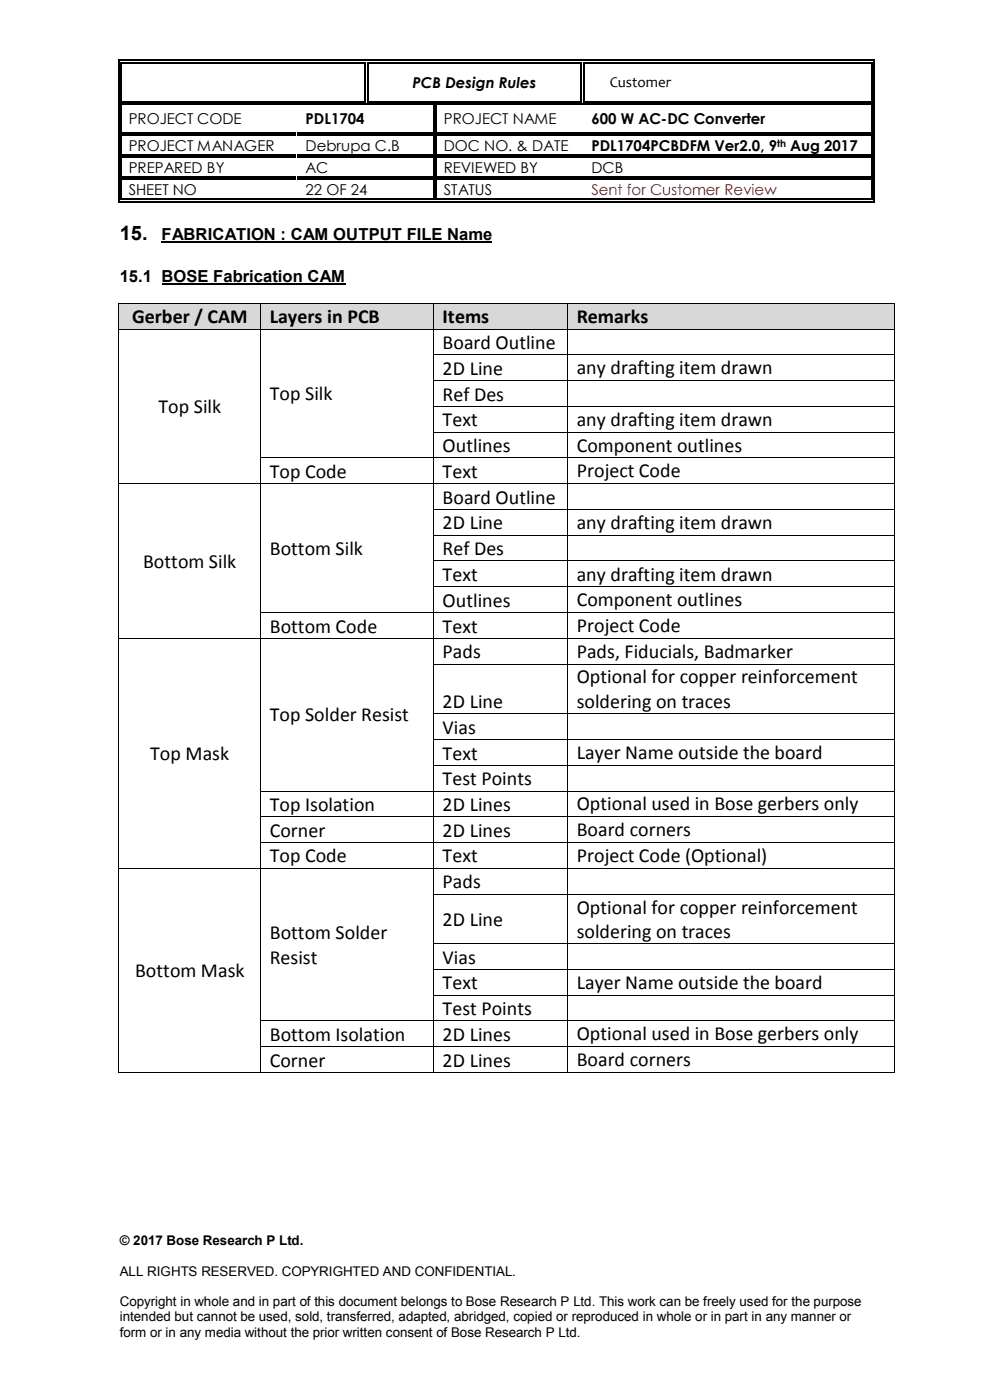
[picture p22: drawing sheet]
<svg xmlns="http://www.w3.org/2000/svg" width="210mm" height="297mm" viewBox="0 0 210 297" stroke-linecap="round" stroke-linejoin="round" font-family="sans-serif">
<defs><g id="words">
<g font-size="4.2">
<text x="25.4" y="50.8">15.</text>
<text x="28" y="68.6">Gerber / CAM</text>
<text x="57.2" y="68.6">Layers in PCB</text>
<text x="93.9" y="68.6">Items</text>
<text x="122.3" y="68.5">Remarks</text>
<text x="93.9" y="74">Board Outline</text>
<text x="93.9" y="79.5">2D Line</text>
<text x="122.3" y="79.4">any drafting item drawn</text>
<text x="33.6" y="87.6">Top Silk</text>
<text x="57.2" y="84.9">Top Silk</text>
<text x="93.9" y="85">Ref Des</text>
<text x="93.9" y="90.4">Text</text>
<text x="93.9" y="95.9">Outlines</text>
<text x="122.3" y="90.3">any drafting item drawn</text>
<text x="122.3" y="95.8">Component outlines</text>
<text x="57.2" y="101.4">Top Code</text>
<text x="93.9" y="101.4">Text</text>
<text x="122.3" y="101.3">Project Code</text>
<text x="93.9" y="106.9">Board Outline</text>
<text x="93.9" y="112.3">2D Line</text>
<text x="122.3" y="112.2">any drafting item drawn</text>
<text x="57.2" y="117.7">Bottom Silk</text>
<text x="93.9" y="117.8">Ref Des</text>
<text x="30.4" y="120.4">Bottom Silk</text>
<text x="93.9" y="123.2">Text</text>
<text x="122.3" y="123.1">any drafting item drawn</text>
<text x="93.9" y="128.7">Outlines</text>
<text x="122.3" y="128.6">Component outlines</text>
<text x="57.2" y="134.2">Bottom Code</text>
<text x="93.9" y="134.2">Text</text>
<text x="122.3" y="134.1">Project Code</text>
<text x="93.9" y="139.7">Pads</text>
<text x="122.3" y="139.5">Pads, Fiducials, Badmarker</text>
<text x="122.3" y="145">Optional for copper reinforcement</text>
<text x="57.2" y="153">Top Solder Resist</text>
<text x="93.9" y="150.2">2D Line</text>
<text x="93.9" y="155.6">Vias</text>
<text x="122.3" y="150.2">soldering on traces</text>
<text x="31.9" y="161.2">Top Mask</text>
<text x="93.9" y="161.1">Text</text>
<text x="122.3" y="161">Layer Name outside the board</text>
<text x="93.9" y="166.6">Test Points</text>
<text x="57.2" y="172">Top Isolation</text>
<text x="93.9" y="172">2D Lines</text>
<text x="122.3" y="171.9">Optional used in Bose gerbers only</text>
<text x="57.2" y="177.5">Corner</text>
<text x="93.9" y="177.5">2D Lines</text>
<text x="122.3" y="177.4">Board corners</text>
<text x="57.2" y="183">Top Code</text>
<text x="93.9" y="183">Text</text>
<text x="122.3" y="182.8">Project Code (Optional)</text>
<text x="93.9" y="188.4">Pads</text>
<text x="93.9" y="196.4">2D Line</text>
<text x="122.3" y="193.8">Optional for copper reinforcement</text>
<text x="57.2" y="199.3">Bottom Solder</text>
<text x="122.3" y="199">soldering on traces</text>
<text x="28.7" y="207.3">Bottom Mask</text>
<text x="57.2" y="204.4">Resist</text>
<text x="93.9" y="204.4">Vias</text>
<text x="93.9" y="209.9">Text</text>
<text x="122.3" y="209.8">Layer Name outside the board</text>
<text x="93.9" y="215.4">Test Points</text>
<text x="57.2" y="220.8">Bottom Isolation</text>
<text x="93.9" y="220.8">2D Lines</text>
<text x="122.3" y="220.7">Optional used in Bose gerbers only</text>
<text x="57.2" y="226.3">Corner</text>
<text x="93.9" y="226.3">2D Lines</text>
<text x="122.3" y="226.2">Board corners</text>
</g>
<g font-size="3.5">
<text x="34.3" y="50.8">FABRICATION : CAM OUTPUT FILE Name</text>
<text x="25.4" y="59.8">15.1 BOSE Fabrication CAM</text>
</g>
<g font-size="3.2">
<text x="87.5" y="18.7">PCB Design Rules</text>
<text x="129.3" y="18.5">Customer</text>
<text x="27.3" y="26.4">PROJECT CODE</text>
<text x="64.8" y="26.4">PDL1704</text>
<text x="94.1" y="26.4">PROJECT NAME</text>
<text x="125.4" y="26.4">600 W AC-DC Converter</text>
<text x="27.3" y="32">PROJECT MANAGER</text>
<text x="64.8" y="32">Debrupa C.B</text>
<text x="94.1" y="32">DOC NO. &amp; DATE</text>
<text x="125.4" y="32">PDL1704PCBDFM Ver2.0, 9</text>
<text x="167.6" y="32">Aug 2017</text>
<text x="27.3" y="36.7">PREPARED BY</text>
<text x="27.3" y="41.4">SHEET NO</text>
<text x="64.8" y="36.7">AC</text>
<text x="64.8" y="41.4">22 OF 24</text>
<text x="94.1" y="36.7">REVIEWED BY</text>
<text x="94.1" y="41.4">STATUS</text>
<text x="125.4" y="36.7">DCB</text>
</g>
<text font-size="3.2" fill="#f00" x="125.4" y="41.4">Sent for Customer Review</text>
<g font-size="2.8">
<text x="25.4" y="264.1">© 2017 Bose Research P Ltd.</text>
<text x="25.4" y="270.6">ALL RIGHTS RESERVED. COPYRIGHTED AND CONFIDENTIAL.</text>
<text x="25.4" y="277.1">Copyright in whole and in part of this document belongs to Bose Research P Ltd. This work can be freely used for the purpose</text>
<text x="25.4" y="280.3">intended but cannot be used, sold, transferred, adapted, abridged, copied or reproduced in whole or in part in any manner or</text>
<text x="25.4" y="283.6">form or in any media without the prior written consent of Bose Research P Ltd.</text>
</g>
<text font-size="2.1" x="164.8" y="31.1">th</text>
</g></defs>
<g fill="#000">
<path d="M25 12.7h.3v.8h-.3zM25 12.7h.8v.3h-.8zM25.5 13.2h.3v.3h-.3zM77.3 13.5h.3zM77.3 12.7h.8v.3h-.8zM77.3 13.2h.3v.3h-.3zM77.9 13.5h.2zM77.9 13.2h.2v.3h-.2zM123.1 13.5h.3zM123.1 12.7h.8v.3h-.8zM123.1 13.2h.3v.3h-.3zM123.7 13.5h.2z"/>
<path d="M123.7 13.2h.2v.3h-.2zM148.2 12.7h.7v.3h-.7zM148.2 13.2h.7v.3h-.7zM184.8 12.7h.7v.3h-.7zM184.8 13.2h.2v.3h-.2zM185.3 12.7h.2v.8h-.2zM25 22.2l.3 .1zM25 21.5h.3v.7h-.3zM25 28.8l.3 .1zM25 28.1h.3v.7h-.3zM25 33.5h.3zM25 32.7h.3v.8h-.3z"/>
<path d="M25 38.2h.3zM25 37.4h.3v.8h-.3zM25.5 22.2l.3 .1zM25.5 21.5h.3v.2h-.3zM25.5 22h.3v.2h-.3zM25.5 28.8l.3 .1zM25.5 28.1h.3v.2h-.3zM25.5 28.6h.3v.2h-.3zM25.5 33.5h.3zM25.5 32.7h.3v.3h-.3zM25.5 33.2h.3v.3h-.3zM25.5 38.2h.3z"/>
<path d="M25.5 37.4h.3v.3h-.3zM25.5 37.9h.3v.3h-.3zM62.8 21.5h.8v.2h-.8zM62.8 22h.8v.2h-.8zM77.3 21.5h.3v.2h-.3zM77.3 22h.8v.2h-.8zM77.9 21.5h.2v.2h-.2zM91.9 22.2l.2 .1zM91.9 21.5h.7v.2h-.7zM91.9 22h.2v.2h-.2zM91.9 28.8l.2 .1zM91.9 28.1h.2v.2h-.2z"/>
<path d="M91.9 28.6h.2v.2h-.2zM91.9 33.5h.2zM91.9 32.7h.2v.3h-.2zM91.9 33.2h.2v.3h-.2zM91.9 38.2h.2zM91.9 37.4h.2v.3h-.2zM91.9 37.9h.2v.3h-.2zM92.4 22.2l.2 .1zM92.4 22h.2v.2h-.2zM92.4 28.8l.2 .1zM92.4 28.1h.2v.2h-.2zM92.4 28.6h.2v.2h-.2z"/>
<path d="M92.4 33.5h.2zM92.4 32.7h.2v.3h-.2zM92.4 33.2h.2v.3h-.2zM92.4 38.2h.2zM92.4 37.4h.2v.3h-.2zM92.4 37.9h.2v.3h-.2zM123.1 21.5h.3v.2h-.3zM123.1 22h.8v.2h-.8zM123.7 21.5h.2v.2h-.2zM123.9 21.5h.8v.2h-.8zM123.9 22h.8v.2h-.8zM148.2 21.5h.7v.2h-.7z"/>
<path d="M148.2 22h.7v.2h-.7zM184.8 22.2l.2 .1zM184.8 21.5h.2v.2h-.2zM184.8 22h.2v.2h-.2zM184.8 28.8l.2 .1zM184.8 28.1h.2v.2h-.2zM184.8 28.6h.2v.2h-.2zM184.8 33.5h.2zM184.8 32.7h.2v.3h-.2zM184.8 33.2h.2v.3h-.2zM184.8 38.2h.2zM184.8 37.4h.2v.3h-.2z"/>
<path d="M184.8 37.9h.2v.3h-.2zM185.3 22.2l.2 .1zM185.3 21.5h.2v.7h-.2zM185.3 28.8l.2 .1zM185.3 28.1h.2v.7h-.2zM185.3 33.5h.2zM185.3 32.7h.2v.8h-.2zM185.3 38.2h.2zM185.3 37.4h.2v.8h-.2zM25 42.1h.3v.8h-.3zM25 42.6h.8v.3h-.8zM25.5 42.1h.3v.3h-.3z"/>
<path d="M62.8 42.1h.8v.3h-.8zM62.8 42.6h.8v.3h-.8zM91.9 42.1h.2v.3h-.2zM91.9 42.6h.7v.3h-.7zM92.4 42.1h.2v.3h-.2zM123.4 42.1h.8v.3h-.8zM123.4 42.6h.8v.3h-.8zM184.8 42.6h.7v.3h-.7zM184.8 42.1h.2v.3h-.2zM185.3 42.1h.2v.8h-.2z"/>
</g>
<g fill="none" stroke="#000" stroke-width=".25">
<path d="M25.1 13.5v8M25.7 13.5v8M25.8 12.8h51.5M25.8 13.3h51.5M77.5 13.5v8M78 13.5v8M78.1 12.8h45M78.1 13.3h45M123.3 13.5v8M123.8 13.5v8M123.9 12.8h24.3M123.9 13.3h24.3"/>
<path d="M148.9 12.8h35.9M148.9 13.3h35.9M184.9 13.5v8M185.4 13.5v8M25.1 22.3v5.8M25.1 28.9v3.8M25.1 33.5v3.9M25.1 38.2v3.9M25.7 22.3v5.8M25.7 28.9v3.8M25.7 33.5v3.9M25.7 38.2v3.9"/>
<path d="M25.8 21.6h37M25.8 22.1h37M25.8 28.2h37M25.8 28.7h37M25.8 32.9h37M25.8 33.4h37M25.8 37.5h37M25.8 38.1h37M63 28.2h28.9M63 28.7h28.9M63 32.9h28.9M63 33.4h28.9"/>
<path d="M63 37.5h28.9M63 38.1h28.9M63.6 21.6h13.7M63.6 22.1h13.7M78.1 21.6h13.8M78.1 22.1h13.8M92 22.3v5.8M92 28.9v3.8M92 33.5v3.9M92 38.2v3.9M92.5 22.3v5.8M92.5 28.9v3.8"/>
<path d="M92.5 33.5v3.9M92.5 38.2v3.9M92.6 21.6h30.5M92.6 22.1h30.5M92.6 28.2h30.8M92.6 28.7h30.8M92.6 32.9h30.8M92.6 33.4h30.8M92.6 37.5h30.8M92.6 38.1h30.8M123.6 28.2h61.2M123.6 28.7h61.2"/>
<path d="M123.6 32.9h61.2M123.6 33.4h61.2M123.6 37.5h61.2M123.6 38.1h61.2M124.7 21.6h23.5M124.7 22.1h23.5M148.9 21.6h35.9M148.9 22.1h35.9M184.9 22.3v5.8M184.9 28.9v3.8M184.9 33.5v3.9M184.9 38.2v3.9"/>
<path d="M185.4 22.3v5.8M185.4 28.9v3.8M185.4 33.5v3.9M185.4 38.2v3.9M25.8 42.8h37M25.8 42.2h37M63.6 42.8h28.3M63.6 42.2h28.3M92.6 42.8h30.8M92.6 42.2h30.8M124.2 42.8h60.6M124.2 42.2h60.6"/>
</g>
<path d="M34.3 51.4h70.1M34.3 60.3h39" fill="none" stroke="#000" stroke-width=".38"/>
<g fill="#d8d8d8">
<path d="M25.3 64.4h29.9v5.3h-29.9z"/>
<path d="M27.1 64.6h26.3v5.1h-26.3z"/>
<path d="M55.3 64.4h36.6v5.3h-36.6z"/>
<path d="M57.2 64.6h32.9v5.1h-32.9z"/>
<path d="M92 64.4h28.4v5.3h-28.4z"/>
<path d="M93.9 64.6h24.6v5.1h-24.6z"/>
<path d="M120.4 64.4h69.2v5.3h-69.2z"/>
<path d="M122.3 64.4h65.5v5.2h-65.5z"/>
</g>
<g fill="#000">
<path d="M25.1 64.3h.2v.1h-.2zM25.1 69.7h.2v.2h-.2zM25.1 75.2h.2v.2h-.2zM55.2 64.3h.2v.1h-.2zM55.2 69.7h.2v.2h-.2zM55.2 75.2h.2v.2h-.2zM91.9 64.3h.2v.1h-.2zM91.9 69.7h.2v.2h-.2zM91.9 75.2h.2v.2h-.2zM120.4 64.3h.1v.1h-.1zM120.4 69.7h.1v.2h-.1zM120.4 75.2h.1v.2h-.1z"/>
<path d="M189.6 64.3h.2v.1h-.2zM189.6 69.7h.2v.2h-.2zM189.6 75.2h.2v.2h-.2zM25.1 80.6h.2v.2h-.2zM25.1 86.1h.2v.2h-.2zM25.1 91.6h.2v.2h-.2zM25.1 97.1h.2v.1h-.2zM55.2 80.6h.2v.2h-.2zM55.2 86.1h.2v.2h-.2zM55.2 91.6h.2v.2h-.2zM55.2 97.1h.2v.1h-.2zM91.9 80.6h.2v.2h-.2z"/>
<path d="M91.9 86.1h.2v.2h-.2zM91.9 91.6h.2v.2h-.2zM91.9 97.1h.2v.1h-.2zM120.4 80.6h.1v.2h-.1zM120.4 86.1h.1v.2h-.1zM120.4 91.6h.1v.2h-.1zM120.4 97.1h.1v.1h-.1zM189.6 80.6h.2v.2h-.2zM189.6 86.1h.2v.2h-.2zM189.6 91.6h.2v.2h-.2zM189.6 97.1h.2v.1h-.2zM25.1 102.5h.2v.2h-.2z"/>
<path d="M25.1 108h.2v.2h-.2zM25.1 113.5h.2v.1h-.2zM25.1 118.9h.2v.2h-.2zM55.2 102.5h.2v.2h-.2zM55.2 108h.2v.2h-.2zM55.2 113.5h.2v.1h-.2zM55.2 118.9h.2v.2h-.2zM91.9 102.5h.2v.2h-.2zM91.9 108h.2v.2h-.2zM91.9 113.5h.2v.1h-.2zM91.9 118.9h.2v.2h-.2zM120.4 102.5h.1v.2h-.1z"/>
<path d="M120.4 108h.1v.2h-.1zM120.4 113.5h.1v.1h-.1zM120.4 118.9h.1v.2h-.1zM189.6 102.5h.2v.2h-.2zM189.6 108h.2v.2h-.2zM189.6 113.5h.2v.1h-.2zM189.6 118.9h.2v.2h-.2zM25.1 124.4h.2v.2h-.2zM25.1 129.9h.2v.1h-.2zM25.1 135.3h.2v.2h-.2zM55.2 124.4h.2v.2h-.2zM55.2 129.9h.2v.1h-.2z"/>
<path d="M55.2 135.3h.2v.2h-.2zM91.9 124.4h.2v.2h-.2zM91.9 129.9h.2v.1h-.2zM91.9 135.3h.2v.2h-.2zM120.4 124.4h.1v.2h-.1zM120.4 129.9h.1v.1h-.1zM120.4 135.3h.1v.2h-.1zM189.6 124.4h.2v.2h-.2zM189.6 129.9h.2v.1h-.2zM189.6 135.3h.2v.2h-.2zM25.1 140.8h.2v.2h-.2zM25.1 151.3h.2v.2h-.2z"/>
<path d="M25.1 156.8h.2v.2h-.2zM55.2 140.8h.2v.2h-.2zM55.2 151.3h.2v.2h-.2zM55.2 156.8h.2v.2h-.2zM91.9 140.8h.2v.2h-.2zM91.9 151.3h.2v.2h-.2zM91.9 156.8h.2v.2h-.2zM120.4 140.8h.1v.2h-.1zM120.4 151.3h.1v.2h-.1zM120.4 156.8h.1v.2h-.1zM189.6 140.8h.2v.2h-.2zM189.6 151.3h.2v.2h-.2z"/>
<path d="M189.6 156.8h.2v.2h-.2zM25.1 162.3h.2v.1h-.2zM25.1 167.7h.2v.2h-.2zM25.1 173.2h.2v.2h-.2zM25.1 178.6h.2v.2h-.2zM55.2 162.3h.2v.1h-.2zM55.2 167.7h.2v.2h-.2zM55.2 173.2h.2v.2h-.2zM55.2 178.6h.2v.2h-.2zM91.9 162.3h.2v.1h-.2zM91.9 167.7h.2v.2h-.2zM91.9 173.2h.2v.2h-.2z"/>
<path d="M91.9 178.6h.2v.2h-.2zM120.4 162.3h.1v.1h-.1zM120.4 167.7h.1v.2h-.1zM120.4 173.2h.1v.2h-.1zM120.4 178.6h.1v.2h-.1zM189.6 162.3h.2v.1h-.2zM189.6 167.7h.2v.2h-.2zM189.6 173.2h.2v.2h-.2zM189.6 178.6h.2v.2h-.2zM25.1 184.1h.2v.2h-.2zM25.1 189.6h.2v.2h-.2zM55.2 184.1h.2v.2h-.2z"/>
<path d="M55.2 189.6h.2v.2h-.2zM91.9 184.1h.2v.2h-.2zM91.9 189.6h.2v.2h-.2zM120.4 184.1h.1v.2h-.1zM120.4 189.6h.1v.2h-.1zM189.6 184.1h.2v.2h-.2zM189.6 189.6h.2v.2h-.2zM25.1 200.1h.2v.2h-.2zM25.1 205.6h.2v.1h-.2zM25.1 211h.2v.2h-.2zM25.1 216.5h.2v.2h-.2zM55.2 200.1h.2v.2h-.2z"/>
<path d="M55.2 205.6h.2v.1h-.2zM55.2 211h.2v.2h-.2zM55.2 216.5h.2v.2h-.2zM91.9 200.1h.2v.2h-.2zM91.9 205.6h.2v.1h-.2zM91.9 211h.2v.2h-.2zM91.9 216.5h.2v.2h-.2zM120.4 200.1h.1v.2h-.1zM120.4 205.6h.1v.1h-.1zM120.4 211h.1v.2h-.1zM120.4 216.5h.1v.2h-.1zM189.6 200.1h.2v.2h-.2z"/>
<path d="M189.6 205.6h.2v.1h-.2zM189.6 211h.2v.2h-.2zM189.6 216.5h.2v.2h-.2zM25.1 222h.2v.1h-.2zM25.1 227.5h.2v.1h-.2zM55.2 222h.2v.1h-.2zM55.2 227.5h.2v.1h-.2zM91.9 222h.2v.1h-.2zM91.9 227.5h.2v.1h-.2zM120.4 222h.1v.1h-.1zM120.4 227.5h.1v.1h-.1zM189.6 222h.2v.1h-.2z"/>
<path d="M189.6 227.5h.2v.1h-.2z"/>
</g>
<g fill="none" stroke="#000" stroke-width=".21">
<path d="M25.2 64.4v5.3M25.2 69.9v5.3M25.2 75.4v5.2M25.3 64.3h29.9M25.3 69.8h29.9M55.3 64.4v5.3M55.3 69.9v5.3M55.3 75.4v5.2M55.4 64.3h36.5M55.4 69.8h36.5M92 64.4v5.3M92 69.9v5.3"/>
<path d="M92 75.4v5.2M92.1 64.3h28.3M92.1 69.8h28.3M92.1 75.3h28.3M120.4 64.4v5.3M120.4 69.9v5.3M120.4 75.4v5.2M120.5 64.3h69.1M120.5 69.8h69.1M120.5 75.3h69.1M189.7 64.4v5.3M189.7 69.9v5.3"/>
<path d="M189.7 75.4v5.2M25.2 80.8v5.3M25.2 86.3v5.3M25.2 91.8v5.3M25.2 97.2v5.3M55.3 80.8v5.3M55.3 86.3v5.3M55.3 91.8v5.3M55.3 97.2v5.3M55.4 97.2h36.5M92 80.8v5.3M92 86.3v5.3"/>
<path d="M92 91.8v5.3M92 97.2v5.3M92.1 80.7h28.3M92.1 86.2h28.3M92.1 91.7h28.3M92.1 97.2h28.3M120.4 80.8v5.3M120.4 86.3v5.3M120.4 91.8v5.3M120.4 97.2v5.3M120.5 80.7h69.1M120.5 86.2h69.1"/>
<path d="M120.5 91.7h69.1M120.5 97.2h69.1M189.7 80.8v5.3M189.7 86.3v5.3M189.7 91.8v5.3M189.7 97.2v5.3M25.2 102.7v5.3M25.2 108.2v5.3M25.2 113.6v5.3M25.2 119.1v5.3M25.3 102.6h29.9M55.3 102.7v5.3"/>
<path d="M55.3 108.2v5.3M55.3 113.6v5.3M55.3 119.1v5.3M55.4 102.6h36.5M92 102.7v5.3M92 108.2v5.3M92 113.6v5.3M92 119.1v5.3M92.1 102.6h28.3M92.1 108.1h28.3M92.1 113.5h28.3M92.1 119h28.3"/>
<path d="M120.4 102.7v5.3M120.4 108.2v5.3M120.4 113.6v5.3M120.4 119.1v5.3M120.5 102.6h69.1M120.5 108.1h69.1M120.5 113.5h69.1M120.5 119h69.1M189.7 102.7v5.3M189.7 108.2v5.3M189.7 113.6v5.3M189.7 119.1v5.3"/>
<path d="M25.2 124.6v5.3M25.2 130v5.3M25.2 135.5v5.3M25.3 135.4h29.9M55.3 124.6v5.3M55.3 130v5.3M55.3 135.5v5.3M55.4 130h36.5M55.4 135.4h36.5M92 124.6v5.3M92 130v5.3M92 135.5v5.3"/>
<path d="M92.1 124.5h28.3M92.1 130h28.3M92.1 135.4h28.3M120.4 124.6v5.3M120.4 130v5.3M120.4 135.5v5.3M120.5 124.5h69.1M120.5 130h69.1M120.5 135.4h69.1M189.7 124.6v5.3M189.7 130v5.3M189.7 135.5v5.3"/>
<path d="M25.2 141v10.3M25.2 151.5v5.3M25.2 157v5.3M55.3 141v10.3M55.3 151.5v5.3M55.3 157v5.3M92 141v10.3M92 151.5v5.3M92 157v5.3M92.1 140.9h28.3M92.1 151.4h28.3M92.1 156.9h28.3"/>
<path d="M120.4 141v10.3M120.4 151.5v5.3M120.4 157v5.3M120.5 140.9h69.1M120.5 151.4h69.1M120.5 156.9h69.1M189.7 141v10.3M189.7 151.5v5.3M189.7 157v5.3M25.2 162.4v5.3M25.2 167.9v5.3M25.2 173.4v5.2"/>
<path d="M25.2 178.8v5.3M55.3 162.4v5.3M55.3 167.9v5.3M55.3 173.4v5.2M55.3 178.8v5.3M55.4 167.8h36.5M55.4 173.3h36.5M55.4 178.7h36.5M92 162.4v5.3M92 167.9v5.3M92 173.4v5.2M92 178.8v5.3"/>
<path d="M92.1 162.3h28.3M92.1 167.8h28.3M92.1 173.3h28.3M92.1 178.7h28.3M120.4 162.4v5.3M120.4 167.9v5.3M120.4 173.4v5.2M120.4 178.8v5.3M120.5 162.3h69.1M120.5 167.8h69.1M120.5 173.3h69.1M120.5 178.7h69.1"/>
<path d="M189.7 162.4v5.3M189.7 167.9v5.3M189.7 173.4v5.2M189.7 178.8v5.3M25.2 184.3v5.3M25.2 189.8v10.3M25.3 184.2h29.9M55.3 184.3v5.3M55.3 189.8v10.3M55.4 184.2h36.5M92 184.3v5.3M92 189.8v10.3"/>
<path d="M92.1 184.2h28.3M92.1 189.7h28.3M120.4 184.3v5.3M120.4 189.8v10.3M120.5 184.2h69.1M120.5 189.7h69.1M189.7 184.3v5.3M189.7 189.8v10.3M25.2 200.3v5.3M25.2 205.7v5.3M25.2 211.2v5.3M25.2 216.7v5.3"/>
<path d="M55.3 200.3v5.3M55.3 205.7v5.3M55.3 211.2v5.3M55.3 216.7v5.3M55.4 216.6h36.5M92 200.3v5.3M92 205.7v5.3M92 211.2v5.3M92 216.7v5.3M92.1 200.2h28.3M92.1 205.7h28.3M92.1 211.1h28.3"/>
<path d="M92.1 216.6h28.3M120.4 200.3v5.3M120.4 205.7v5.3M120.4 211.2v5.3M120.4 216.7v5.3M120.5 200.2h69.1M120.5 205.7h69.1M120.5 211.1h69.1M120.5 216.6h69.1M189.7 200.3v5.3M189.7 205.7v5.3M189.7 211.2v5.3"/>
<path d="M189.7 216.7v5.3M25.2 222.1v5.4M25.3 227.5h29.9M55.3 222.1v5.4M55.4 222h36.5M55.4 227.5h36.5M92 222.1v5.4M92.1 222h28.3M92.1 227.5h28.3M120.4 222.1v5.4M120.5 222h69.1M120.5 227.5h69.1"/>
<path d="M189.7 222.1v5.4"/>
</g>
<use href="#words"/>
</svg>
